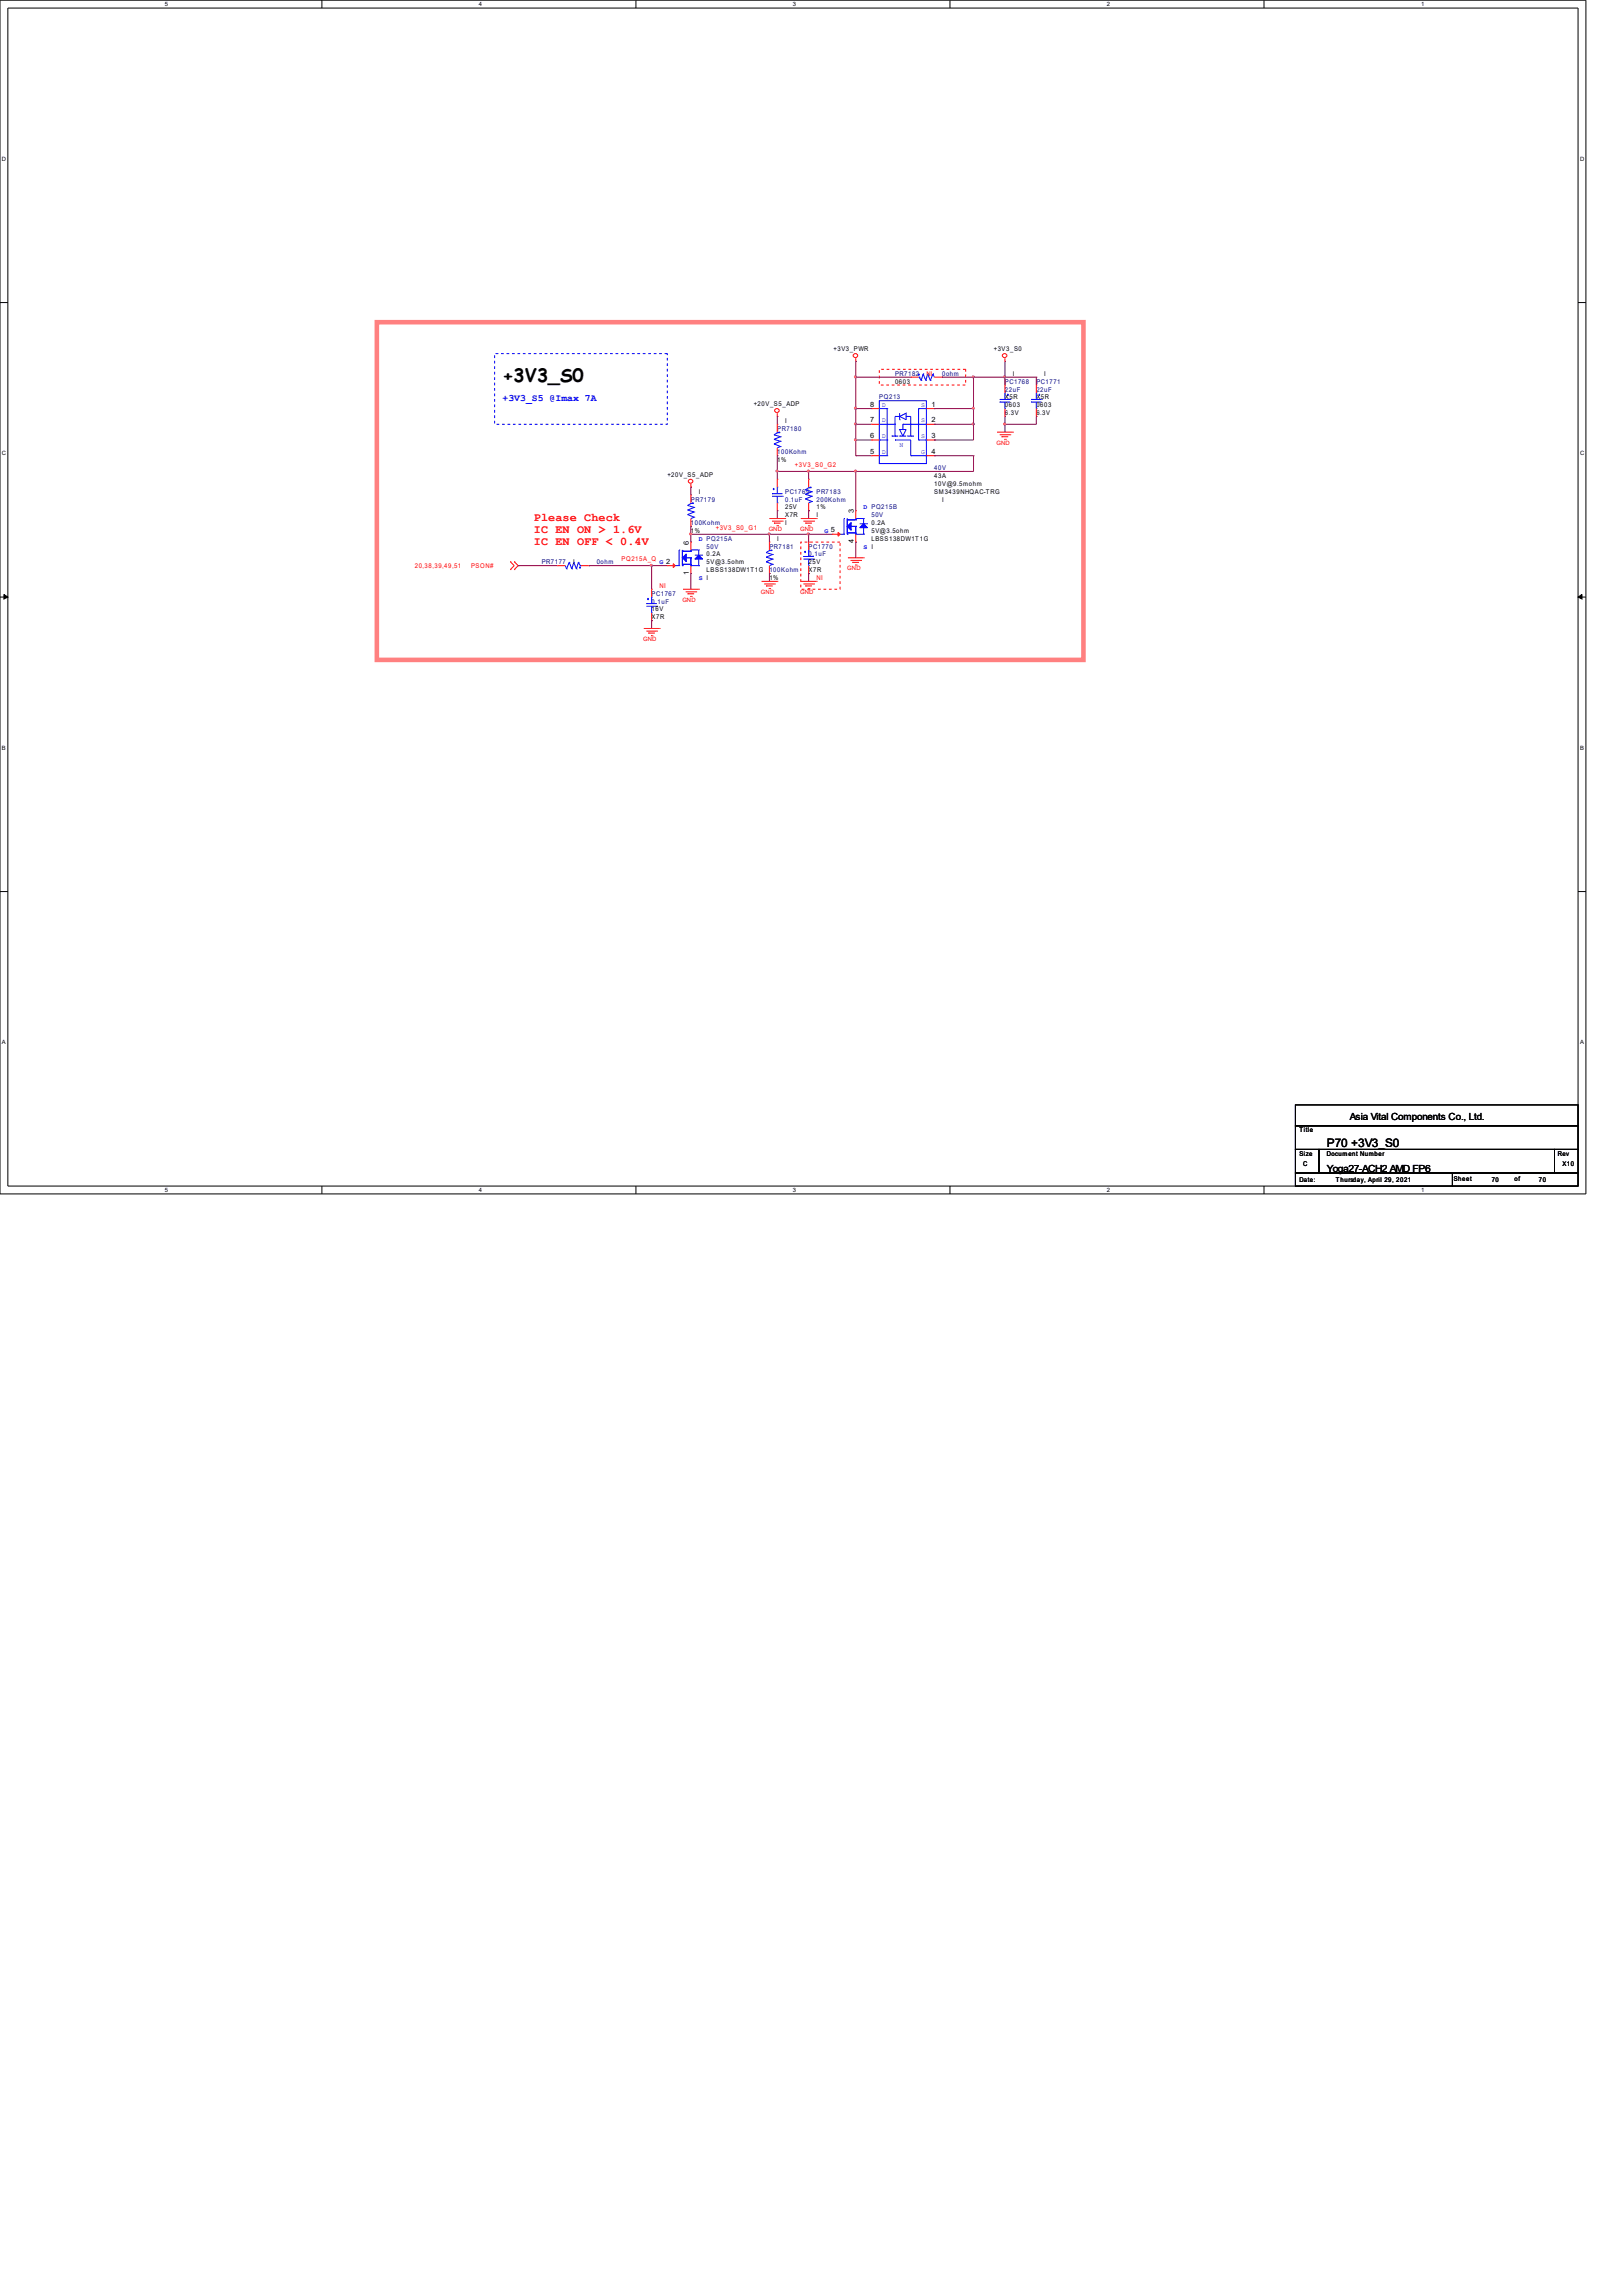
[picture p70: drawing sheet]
<svg xmlns="http://www.w3.org/2000/svg" width="210mm" height="297mm" viewBox="0 0 210 297" stroke-linecap="round" stroke-linejoin="round" font-family="sans-serif">
<defs><g id="words">
<text font-size="2.4" x="65" y="49.4">+3V3_S0</text>
<g font-size="1.5" fill="#f00">
<text x="69.1" y="67.4">Please Check</text>
<text x="69.1" y="68.9">IC EN ON &gt; 1.6V</text>
<text x="69.1" y="70.5">IC EN OFF &lt; 0.4V</text>
</g>
<text font-size="1.5" x="171.7" y="148.4">P70 +3V3_S0</text>
<text font-size="1.3" fill="#00f" x="65" y="51.8">+3V3_S5 @Imax 7A</text>
<g font-size="1.3">
<text x="174.7" y="144.9">Asia Vital Components Co., Ltd.</text>
<text x="171.7" y="151.6">Yoga27-ACH2 AMD FP6</text>
</g>
<g font-size=".9">
<text x="112.6" y="52.6">8</text>
<text x="120.6" y="52.6">1</text>
<text x="112.6" y="56.7">6</text>
<text x="112.6" y="54.6">7</text>
<text x="112.6" y="58.7">5</text>
<text x="120.6" y="54.6">2</text>
<text x="120.6" y="56.7">3</text>
<text x="120.6" y="58.7">4</text>
<text x="89.2" y="70.5" transform="rotate(-90 89.2 70.5)">6</text>
<text x="110.5" y="70.3" transform="rotate(-90 110.5 70.3)">4</text>
<text x="110.5" y="66.4" transform="rotate(-90 110.5 66.4)">3</text>
<text x="89.2" y="74.4" transform="rotate(-90 89.2 74.4)">1</text>
</g>
<g font-size=".8">
<text x="21.3" y=".8">5</text>
<text x="62" y=".8">4</text>
<text x="102.6" y=".8">3</text>
<text x="143.3" y=".8">2</text>
<text x="183.9" y=".8">1</text>
<text x=".3" y="20.8">D</text>
<text x="204.5" y="20.8">D</text>
<text x="107.9" y="45.4">+3V3_PWR</text>
<text x="128.6" y="45.4">+3V3_S0</text>
<text x="97.5" y="52.5">+20V_S5_ADP</text>
<text x="115.8" y="49.6">0603</text>
<text x="130" y="53.7">6.3V</text>
<text x="130" y="51.7">X5R</text>
<text x="130" y="52.7">0603</text>
<text x="131.1" y="48.6">I</text>
<text x="134.1" y="53.7">6.3V</text>
<text x="134.1" y="51.7">X5R</text>
<text x="134.1" y="52.7">0603</text>
<text x="135.1" y="48.6">I</text>
<text x=".3" y="58.9">C</text>
<text x="100.6" y="59.8">1%</text>
<text x="101.6" y="54.7">I</text>
<text x="204.5" y="58.9">C</text>
<text x="86.4" y="61.7">+20V_S5_ADP</text>
<text x="90.4" y="63.9">I</text>
<text x="101.6" y="65.9">25V</text>
<text x="105.7" y="65.9">1%</text>
<text x="120.9" y="61.8">43A</text>
<text x="120.9" y="62.9">10V@9.5mohm</text>
<text x="120.9" y="63.9">SM3439NHQAC-TRG</text>
<text x="121.9" y="64.9">I</text>
<text x="89.4" y="68.9">1%</text>
<text x="91.4" y="72">0.2A</text>
<text x="100.6" y="70">I</text>
<text x="101.6" y="67.9">I</text>
<text x="101.6" y="66.9">X7R</text>
<text x="105.7" y="66.9">I</text>
<text x="112.8" y="67.9">0.2A</text>
<text x="112.8" y="68.9">5V@3.5ohm</text>
<text x="112.8" y="70">LBSS138DW1T1G</text>
<text x="74.2" y="73">I</text>
<text x="91.4" y="73">5V@3.5ohm</text>
<text x="91.4" y="74">LBSS138DW1T1G</text>
<text x="99.6" y="75">1%</text>
<text x="104.6" y="73">25V</text>
<text x="104.6" y="74">X7R</text>
<text x="84.3" y="79.1">16V</text>
<text x="84.3" y="80.1">X7R</text>
<text x=".3" y="97">B</text>
<text x="204.5" y="97">B</text>
<text x=".3" y="135.1">A</text>
<text x="204.5" y="135.1">A</text>
<text x="168.1" y="146.5">Title</text>
<text x="168.1" y="149.5">Size</text>
<text x="171.7" y="149.5">Document Number</text>
<text x="201.6" y="149.5">Rev</text>
<text x="21.3" y="154.2">5</text>
<text x="62" y="154.2">4</text>
<text x="102.6" y="154.2">3</text>
<text x="143.3" y="154.2">2</text>
<text x="168.1" y="152.9">Date:</text>
<text x="168.7" y="150.9">C</text>
<text x="172.9" y="152.9">Thursday, April 29, 2021</text>
<text x="183.9" y="154.2">1</text>
<text x="188.1" y="152.9">Sheet</text>
<text x="193" y="152.9">70</text>
<text x="196" y="152.9">of</text>
<text x="199.1" y="152.9">70</text>
<text x="202.2" y="150.9">X10</text>
</g>
<g font-size=".8" fill="#000080">
<text x="113.8" y="51.7">PQ213</text>
<text x="115.8" y="48.6">PR7182</text>
<text x="121.9" y="48.6">0ohm</text>
<text x="130" y="49.6">PC1768</text>
<text x="130" y="50.7">22uF</text>
<text x="134.1" y="49.6">PC1771</text>
<text x="134.1" y="50.7">22uF</text>
<text x="100.6" y="55.7">PR7180</text>
<text x="100.6" y="58.8">100Kohm</text>
<text x="89.4" y="64.9">PR7179</text>
<text x="101.6" y="63.9">PC1769</text>
<text x="101.6" y="64.9">0.1uF</text>
<text x="105.7" y="63.9">PR7183</text>
<text x="105.7" y="64.9">200Kohm</text>
<text x="120.9" y="60.8">40V</text>
<text x="89.4" y="67.9">100Kohm</text>
<text x="91.4" y="71">50V</text>
<text x="99.6" y="71">PR7181</text>
<text x="104.6" y="71">PC1770</text>
<text x="104.6" y="72">0.1uF</text>
<text x="112.8" y="66.9">50V</text>
<text x="70.1" y="73">PR7177</text>
<text x="77.2" y="73">0ohm</text>
<text x="84.3" y="77.1">PC1767</text>
<text x="99.6" y="74">100Kohm</text>
<text x="84.3" y="78.1">0.1uF</text>
</g>
<g font-size=".8" fill="#00f">
<text x="114.1" y="52.6">D</text>
<text x="119.2" y="52.6">S</text>
<text x="114.1" y="54.6">D</text>
<text x="114.1" y="56.7">D</text>
<text x="114.1" y="58.7">D</text>
<text x="116.4" y="57.9">N</text>
<text x="119.2" y="54.6">S</text>
<text x="119.2" y="56.7">S</text>
<text x="119.2" y="58.7">G</text>
<text x="111.8" y="65.9">D PQ215B</text>
<text x="90.4" y="70">D PQ215A</text>
<text x="106.7" y="68.9">G 5</text>
<text x="111.8" y="71">S I</text>
<text x="85.3" y="73">G 2</text>
<text x="90.4" y="75">S I</text>
</g>
<g font-size=".8" fill="#f00">
<text x="119.9" y="48.6">NI</text>
<text x="128.9" y="57.5">GND</text>
<text x="102.9" y="60.4">+3V3_S0_G2</text>
<text x="92.6" y="68.5">+3V3_S0_G1</text>
<text x="99.5" y="68.7">GND</text>
<text x="103.5" y="68.7">GND</text>
<text x="53.7" y="73.5">20,38,39,49,51</text>
<text x="61" y="73.5">PSON#</text>
<text x="80.4" y="72.6">PQ215A_Q</text>
<text x="85.3" y="76.1">NI</text>
<text x="88.3" y="77.8">GND</text>
<text x="98.5" y="76.8">GND</text>
<text x="103.5" y="76.8">GND</text>
<text x="105.7" y="75">NI</text>
<text x="109.6" y="73.8">GND</text>
<text x="83.2" y="82.9">GND</text>
</g>
</g></defs>
<path d="M0 0h205.2v154.5h-205.2zM1 1h203.2v152.4h-203.2z" fill="none" stroke="#000" stroke-width=".13"/>
<g fill="#fff">
<path d="M21.3 .1h.3v.8h-.3z"/>
<path d="M21.3 153.5h.3v.8h-.3z"/>
</g>
<path d="M41.7 0v1M41.7 153.4v1.1" fill="none" stroke="#000" stroke-width=".13"/>
<g fill="#fff">
<path d="M62 .1h.2v.8h-.2z"/>
<path d="M62 153.5h.2v.8h-.2z"/>
</g>
<path d="M82.3 0v1M82.3 153.4v1.1" fill="none" stroke="#000" stroke-width=".13"/>
<g fill="#fff">
<path d="M102.6 .1h.3v.8h-.3z"/>
<path d="M102.6 153.5h.3v.8h-.3z"/>
</g>
<path d="M122.9 0v1M122.9 153.4v1.1" fill="none" stroke="#000" stroke-width=".13"/>
<g fill="#fff">
<path d="M143.3 .1h.2v.8h-.2z"/>
<path d="M143.3 153.5h.2v.8h-.2z"/>
</g>
<path d="M163.6 0v1M163.6 153.4v1.1" fill="none" stroke="#000" stroke-width=".13"/>
<g fill="#fff">
<path d="M183.9 .1h.2v.8h-.2z"/>
<path d="M183.9 153.5h.2v.8h-.2z"/>
<path d="M.3 20.1h.4v.8h-.4z"/>
<path d="M204.5 20.1h.4v.8h-.4z"/>
<path d="M.3 58.2h.4v.8h-.4z"/>
<path d="M204.5 58.2h.4v.8h-.4z"/>
</g>
<path d="M0 39.1h1M204.2 39.1h1" fill="none" stroke="#000" stroke-width=".13"/>
<g fill="#fff">
<path d="M.3 96.3h.3v.8h-.3z"/>
<path d="M204.5 96.3h.3v.8h-.3z"/>
</g>
<path d="M0 77.2h1M204.2 77.2h1" fill="none" stroke="#000" stroke-width=".13"/>
<path d="M.5 76.9l.5 .3-.5 .3zM204.2 77.2l.5-.3v.6z" fill="#000" stroke="#000" stroke-width=".13"/>
<g fill="#fff">
<path d="M.3 134.4h.3v.8h-.3z"/>
<path d="M204.5 134.4h.3v.8h-.3z"/>
</g>
<path d="M0 115.3h1M204.2 115.3h1M167.6 151.8h20.4v1.6h-20.4zM167.6 148.7h3.1v3.1h-3.1zM167.6 142.9h36.6v2.8h-36.6zM167.6 145.7h36.6v3h-36.6zM170.7 148.7h30.5v3.1h-30.5zM188 151.8h16.2v1.6h-16.2zM201.2 148.7h3v3.1h-3z" fill="none" stroke="#000" stroke-width=".13"/>
<path d="M48.8 41.7h91.4v43.7h-91.4z" fill="none" stroke="#ff8080" stroke-width=".59"/>
<path d="M64 45.7h22.4v9.2h-22.4z" fill="none" stroke="#00f" stroke-width=".13" stroke-dasharray=".4 .4 .4 .4 .4 .4 .4 .4" stroke-linecap="butt"/>
<path d="M113.8 47.8h11.2v2h-11.2zM103.6 70.1h5.1v6.1h-5.1z" fill="none" stroke="#f00" stroke-width=".13" stroke-dasharray=".4 .4 .4 .4 .4 .4 .4 .4" stroke-linecap="butt"/>
<g fill="none" stroke="#f00" stroke-width=".13">
<path d="M100.6 53.9h.1M100.6 54.9h.1M100.6 59h.1M100.6 53.5v.4M100.6 54.9v1M100.6 57.9v1.1M110.7 46.8h.1M110.7 46.3v.5M112.8 56.9h.1M112.8 54.9h.1M112.8 52.9h.1M112.8 59h.1"/>
<path d="M112.8 54.9h1M112.8 56.9h1M112.8 59h1M112.8 52.9h1M117.9 48.8h.1M117.9 48.8h1M119.9 54.9h1M119.9 56.9h1M119.9 59h1M119.9 52.9h1M120.9 54.9h.1M120.9 56.9h.1"/>
<path d="M120.9 59h.1M120.9 52.9h.1M120.9 48.8h1M121.9 48.8h.1M129 55.9h2.1M129.4 56.2h1.3M129.6 56.5h.9M129.6 56.5h.1M130 56.8h.1M130 46.8h.1M130 49.8h.1M130 53.9h.1"/>
<path d="M130 46.3v.5M130 49.8v1M130 52.9v1M130.1 56.8h.1M130.7 56.2h.1M131.1 55.9h.1M134.1 49.8h.1M134.1 53.9h.1M134.1 49.8v1M134.1 52.9v1M66 73.7h.1M66 72.7h.1"/>
<path d="M66 72.7l.5 .5-.5 .5M66.5 72.7h.1M66.5 73.7h.1M66.5 72.7l.6 .5-.6 .5M72.1 73.2h.1M72.1 73.2h1.1M75.2 73.2h1M76.2 73.2h.1M84.3 76.2h.1M84.3 76.2v1M84.3 79.3v1M86.4 73.2h1"/>
<path d="M86.4 73.2h.1M88.4 76.2h2M88.7 76.6h1.4M89 76.8h.8M89 76.8h.1M89.3 77.2h.2M89.4 63h.1M89.4 64h.1M89.4 68.1h.1M89.4 70.1h.1M89.4 74.2h.1M89.4 62.6v.4"/>
<path d="M89.4 64v1.1M89.4 67.1v1M89.4 70.1v1M89.4 73.2v1M89.5 77.2h.1M90.1 76.6h.1M90.4 76.2h.1M98.6 75.2h2M98.9 75.6h1.3M99.1 75.8h.9M99.1 75.8h.1M99.5 76.1h.2"/>
<path d="M99.6 70.1h.1M99.6 74.2h.1M99.6 67.1h2M99.6 70.1v1M99.6 73.2v1M99.7 76.1h.1M99.9 67.4h1.4M100.2 67.7h.8M100.2 67.7h.1M100.2 75.6h.1M100.5 68h.2M100.6 75.2h.1"/>
<path d="M100.6 62h.1M100.6 66.1h.1M100.6 62v1M100.6 65.1v1M100.7 68h.1M101.3 67.4h.1M101.6 67.1h.1M103.6 75.2h2.1M103.6 67.1h2.1M104 75.6h1.3M104 67.4h1.3M104.2 75.8h.9"/>
<path d="M104.2 67.7h.9M104.2 75.8h.1M104.2 67.7h.1M104.6 76.1h.1M104.6 68h.1M104.6 70.1h.1M104.6 74.2h.1M104.6 62h.1M104.6 66.1h.1M104.6 62v1M104.6 65.1v1M104.6 70.1v1"/>
<path d="M104.6 73.2v1M104.7 76.1h.1M104.7 68h.1M105.3 75.6h.1M105.3 67.4h.1M105.7 75.2h.1M105.7 67.1h.1M107.7 69.1h.1M107.7 69.1h1M109.7 72.2h2.1M110.1 72.5h1.3M110.3 72.8h.9"/>
<path d="M110.3 72.8h.1M110.7 73.1h.1M110.7 66.1h.1M110.7 70.1h.1M110.7 66.1v1M110.7 69.1v1M110.8 73.1h.1M111.4 72.5h.1M111.8 72.2h.1M83.3 81.3h2M83.7 81.6h1.3M83.9 81.9h.1"/>
<path d="M83.9 81.9h.9M84.2 82.2h.2M84.3 80.3h.1M84.4 82.2h.1M85 81.6h.1M85.3 81.3h.1"/>
<circle cx="100.6" cy="53.1" r=".28"/>
<circle cx="110.7" cy="46" r=".28"/>
<circle cx="130" cy="46" r=".28"/>
<circle cx="89.4" cy="62.3" r=".28"/>
</g>
<g fill="none" stroke="#00f" stroke-width=".13">
<path d="M100.2 57.4l.8 .4M100.2 56.8l.8 .3M100.2 56.2l.8 .3M100.2 57.4h.1M100.2 56.8h.1M100.2 56.2h.1M100.6 56h.1M100.6 55.9v.1M100.6 56l-.4 .2M101 57.8l-.4 .1M101 57.8h.1M101 57.1h.1"/>
<path d="M101 56.5h.1M101 57.1l-.8 .3M101 56.5l-.8 .3M113.8 51.8h6.1v8.2h-6.1zM113.8 54.9h.1M113.8 56.9h.1M113.8 59h.1M113.8 52.9h1M113.8 56.9h1M113.8 59h1M113.8 54.9h2M114.8 52.9h.1"/>
<path d="M114.8 54.9h.1M114.8 56.9h.1M114.8 59h.1M114.8 52.9v6.1M115.4 56.4h.8M115.4 56.4h.1M115.8 56.9h2.1v2.1M115.8 53.9h.6M115.8 56.4h.1M115.8 56.9h.1M115.8 53.9h.1M115.8 54.9h.1"/>
<path d="M115.8 53.9v2.5M116.4 55.6h.9l-.5 .8zM116.4 53.9l.9-.4v.8zM116.4 56.4h.9M116.4 56.4h.1M116.4 54.3h.1M116.4 53.5v.8M116.8 54.9h3.1M116.8 54.9h.1M116.8 55.6h.1M116.8 54.9v.7M117.3 53.9h.6v2.5"/>
<path d="M117.3 53.9h.1M117.4 56.4h.9M117.4 56.4h.1M117.9 56.4h.1M117.9 59h.1M117.9 54.9h.1M117.9 59h2M118.9 52.9h.1M118.9 54.9h.1M118.9 56.9h.1M118.9 48.8h.1M118.9 56.9h1"/>
<path d="M118.9 52.9v4M118.9 52.9h1M119 48.8h.1M119 48.8l.2 .4M119.2 49.2h.1M119.5 48.4l.3 .8M119.5 48.4h.1M119.5 48.4l-.3 .8M119.8 49.2h.1M119.9 59h.1M119.9 56.9h.1M120.1 48.4l.3 .8"/>
<path d="M120.1 48.4h.1M120.1 48.4l-.3 .8M120.4 49.2h.1M120.7 48.4h.1M120.7 48.4l-.3 .8M120.7 48.4l.2 .4M129.4 52h1.3M129.4 52h.1M129.4 51.7h1.3M130 52.9h.1M130 50.8h.1M130 50.8v.9"/>
<path d="M130 52v.9M130.7 51.7h.1M133.4 52h1.4M133.4 52h.1M133.4 51.7h1.4M134.1 52.9h.1M134.1 50.8h.1M134.1 50.8v.9M134.1 52v.9M134.8 51.7h.1M73.2 73.2l.1 .4M73.3 73.6h.1"/>
<path d="M73.7 72.8l-.4 .8M73.7 72.8h.1M73.7 72.8l.3 .8M74 73.6h.1M74.3 72.8l-.3 .8M74.3 72.8h.1M74.3 72.8l.3 .8M74.6 73.6h.1M74.8 72.8l-.2 .8M74.8 72.8h.1M74.8 72.8l.3 .4M75.1 73.2h.1"/>
<path d="M83.7 78.1h.1M83.7 78.4h1.3M83.7 78.1h1.3M84.3 79.3h.1M84.3 77.2h.1M84.3 77.2v.9M84.3 78.4v.9M85 78.4h.1M87.4 73.2h.5M87.9 73.2h.1M87.9 71.1h.1M87.9 71.1v2.1"/>
<path d="M88.3 71.3h1.1M88.3 73.2h.1M88.3 71.3h.1M88.3 71.1v2.1M88.3 73h1.1M88.4 71.3h.1M88.8 72.2h.6M89 66.6l.8 .3M89 66l.8 .2M89 65.4l.8 .2M89 66.6h.1M89 66h.1"/>
<path d="M89 65.4h.1M89.3 73h.1M89.4 65.1h.1M89.4 71.3h.1M89.4 72.2h.1M89.4 73.2h.1M89.4 73h.1M89.4 72.2v1M89.4 73.2h1M89.4 65.1l-.4 .3M89.8 66.9h.1M89.8 66.2h.1"/>
<path d="M89.8 65.6h.1M89.8 66.9l-.4 .2M89.8 66.2l-.8 .4M89.8 65.6l-.8 .4M89.9 71.8h.9M90.4 71.1h-1v.2M90.4 71.1h.1M90.4 73.2h.1M90.4 71.1v2.1M90.8 71.8h.1M99.1 72.7l.9 .3M99.1 72.1l.9 .2"/>
<path d="M99.1 71.5l.9 .2M99.1 72.7h.1M99.1 72.1h.1M99.1 71.5h.1M99.6 71.2h.1M99.6 71.1v.1M99.6 71.2l-.5 .3M99.9 63.9h1.4M99.9 63.9h.1M99.9 64.2h1.4M100 73l-.4 .2M100 73h.1"/>
<path d="M100 72.3h.1M100 71.7h.1M100 72.3l-.9 .4M100 71.7l-.9 .4M100.6 65.1h.1M100.6 63h.1M100.6 63v.9M100.6 64.2v.9M101.3 64.2h.1M104 72h1.3M104 72h.1M104 72.3h1.3"/>
<path d="M104.2 64.5l.9 .4M104.2 64l.9 .2M104.2 63.4l.9 .2M104.2 64.5h.1M104.2 64h.1M104.2 63.4h.1M104.6 63.1l-.4 .3M104.6 73.2h.1M104.6 71.1h.1M104.6 63.1h.1M104.6 63v.1M104.6 71.1v.9"/>
<path d="M104.6 72.3v.9M105.1 64.9h.1M105.1 64.2h.1M105.1 63.6h.1M105.1 64.2l-.9 .3M105.1 63.6l-.9 .4M105.1 64.9l-.5 .2M105.3 72.3h.1M108.7 69.1h.5M109.2 69.1h.1M109.2 67.1h.1M109.2 67.1v2"/>
<path d="M109.6 69.1h.1M109.6 67.3h.1M109.6 67.1v2M109.6 68.9h1.1M109.6 67.3h1.1M109.7 67.3h.1M110.2 68.1h.5M110.7 68.9h.1M110.7 67.3h.1M110.7 68.1h.1M110.7 69.1h.1M110.7 68.1v1"/>
<path d="M110.7 69.1h1.1M111.3 67.8h.9M111.8 67.1h.1M111.8 69.1h.1M111.8 67.1v2M111.8 67.1h-1.1v.2M112.2 67.8h.1"/>
</g>
<g fill="#00f" stroke="#00f" stroke-width=".13">
<path d="M88.3 72.2l.5-.5v1z"/>
<path d="M90.4 71.8l.5 .5h-1z"/>
<path d="M109.6 68.1l.6-.5v1z"/>
<path d="M111.8 67.8l.5 .5h-1z"/>
<path d="M83.8 77.4l.1 .2z" fill-rule="evenodd"/>
<path d="M99.8 71.2h.1z" fill-rule="evenodd"/>
<path d="M118.9 48.4v.1z" fill-rule="evenodd"/>
<path d="M104.2 71.3v.2z" fill-rule="evenodd"/>
<path d="M89.6 65.1h.1z" fill-rule="evenodd"/>
<path d="M104.8 63l.2 .1z" fill-rule="evenodd"/>
<path d="M134.5 51v.2z" fill-rule="evenodd"/>
<path d="M100.8 55.9l.1 .1z" fill-rule="evenodd"/>
<path d="M130.4 51v.2z" fill-rule="evenodd"/>
<path d="M75 73.4l.1 .1z" fill-rule="evenodd"/>
<path d="M100.1 63.2v.2z" fill-rule="evenodd"/>
</g>
<g fill="#f00" stroke="#f00" stroke-width=".13">
<path d="M87.1 72.9l.3 .3-.3 .2z"/>
<path d="M108.5 68.9l.2 .2-.2 .3z"/>
</g>
<g fill="none" stroke="#800040" stroke-width=".13">
<path d="M100.6 59h.1M100.6 53.9h.1M100.6 53.9v1M100.6 59v3M110.7 48.8h7.2M110.7 54.9h2.1M110.7 56.9h2.1M110.7 59h2.1M110.7 52.9h2.1M110.7 48.8h.1M110.7 52.9h.1M110.7 59h.1"/>
<path d="M110.7 46.8h.1M110.7 54.9h.1M110.7 56.9h.1M110.7 46.8v12.2M120.9 54.9h5.1M120.9 59h5.1M120.9 52.9h5.1M120.9 54.9h.1M120.9 56.9h.1M120.9 59h.1M120.9 52.9h.1M121.9 48.8h12.2"/>
<path d="M121.9 48.8h.1M126 52.9h.1M126 48.8h.1M126 54.9h.1M126 59h.1M126 59v2h-25.4M126 48.8v8.1h-5.1M130 53.9h.1M130 48.8h.1M130 46.8h.1M130 54.9h.1M130 46.8v3"/>
<path d="M130 53.9v2M134.1 48.8h.1M134.1 53.9h.1M134.1 53.9v1h-4.1M134.1 48.8v1M67.1 73.2h5M67.1 73.2h.1M76.2 73.2h10.2M76.2 73.2h.1M84.3 73.2h.1M84.3 73.2v3M89.4 69.1h18.3"/>
<path d="M89.4 74.2h.1M89.4 69.1h.1M89.4 68.1h.1M89.4 63h.1M89.4 63v1M89.4 68.1v2M89.4 74.2v2M99.6 69.1h.1M99.6 74.2h.1M99.6 69.1v1M99.6 74.2v1M100.6 66.1h.1"/>
<path d="M100.6 61h.1M100.6 66.1v1M104.6 66.1h.1M104.6 61h.1M104.6 74.2h.1M104.6 69.1h.1M104.6 61v1M104.6 66.1v1M104.6 69.1v1M104.6 74.2v1M110.7 61h.1M110.7 70.1h.1"/>
<path d="M110.7 61v5.1M110.7 70.1v2.1M84.3 80.3h.1M84.3 80.3v1"/>
</g>
<g fill="#f0f" stroke="#f0f" stroke-width=".13">
<circle cx="84.3" cy="73.1" r=".13"/>
<circle cx="104.6" cy="69.1" r=".13"/>
<circle cx="99.5" cy="69.1" r=".13"/>
<circle cx="125.9" cy="54.9" r=".13"/>
<circle cx="89.4" cy="69.1" r=".13"/>
<circle cx="110.7" cy="52.8" r=".13"/>
<circle cx="110.7" cy="48.8" r=".13"/>
<circle cx="110.7" cy="60.9" r=".13"/>
<circle cx="130" cy="48.8" r=".13"/>
<circle cx="125.9" cy="48.8" r=".13"/>
<circle cx="104.6" cy="60.9" r=".13"/>
<circle cx="100.5" cy="60.9" r=".13"/>
<circle cx="125.9" cy="52.8" r=".13"/>
<circle cx="110.7" cy="54.9" r=".13"/>
<circle cx="110.7" cy="56.9" r=".13"/>
<circle cx="130" cy="54.9" r=".13"/>
</g>
<use href="#words"/>
</svg>
